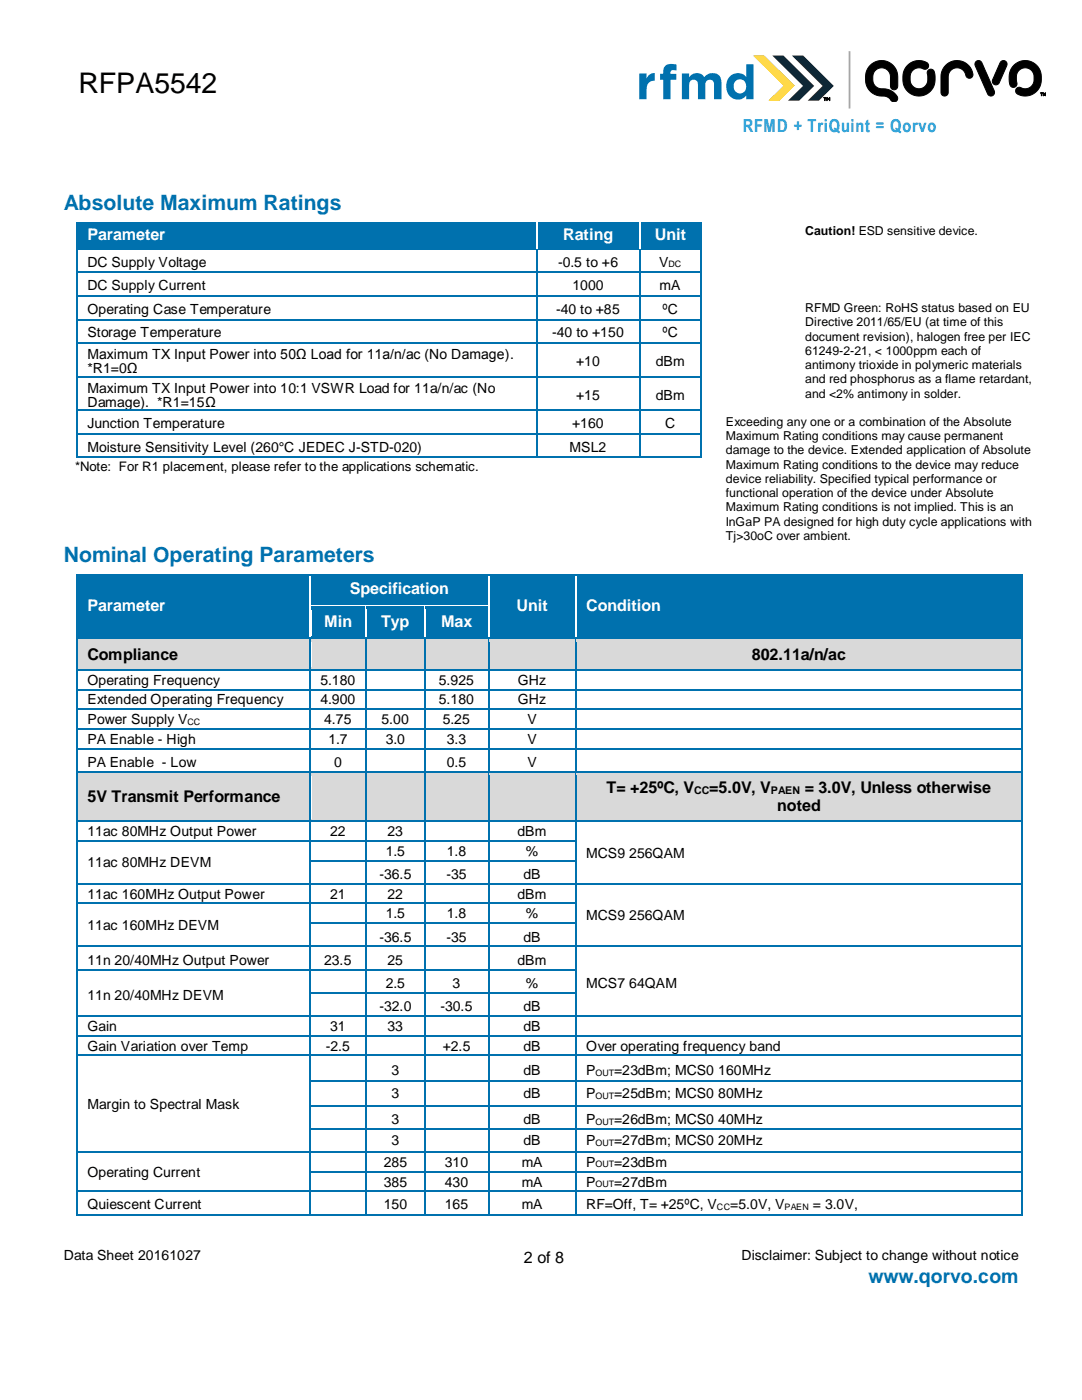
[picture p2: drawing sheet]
<svg xmlns="http://www.w3.org/2000/svg" width="216mm" height="279mm" viewBox="0 0 216 279" stroke-linecap="round" stroke-linejoin="round" font-family="sans-serif">
<defs><g id="words">
<text font-size="5.7" x="15.7" y="18.6">RFPA5542</text>
<g font-size="4.2" fill="#0071ae">
<text x="12.7" y="41.9">Absolute Maximum Ratings</text>
<text x="12.7" y="112.1">Nominal Operating Parameters</text>
</g>
<text font-size="3.9" fill="#0071ae" x="173.3" y="256">www.qorvo.com</text>
<text font-size="3.6" fill="#009ee1" x="148.2" y="26.4">RFMD + TriQuint = Qorvo</text>
<g font-size="3.2" fill="#fff">
<text x="17.4" y="47.9">Parameter</text>
<text x="112.4" y="47.9">Rating</text>
<text x="130.7" y="47.9">Unit</text>
<text x="69.8" y="118.6">Specification</text>
<text x="17.4" y="121.9">Parameter</text>
<text x="64.7" y="125.1">Min</text>
<text x="76.1" y="125.1">Typ</text>
<text x="88" y="125.1">Max</text>
<text x="103.1" y="121.9">Unit</text>
<text x="117" y="121.9">Condition</text>
</g>
<g font-size="3.2">
<text x="17.4" y="131.7">Compliance</text>
<text x="150" y="131.7">802.11a/n/ac</text>
<text x="17.4" y="160.2">5V Transmit Performance</text>
<text x="121" y="158.3">T= +25ºC, V</text>
<text x="141.5" y="158.3">=5.0V, V</text>
<text x="155.1" y="161.9">noted</text>
<text x="160.6" y="158.3">= 3.0V, Unless otherwise</text>
<text x="104.5" y="252">2 of 8</text>
</g>
<g font-size="2.8">
<text x="17.4" y="53.2">DC Supply Voltage</text>
<text x="111.4" y="53.2">-0.5 to +6</text>
<text x="131.5" y="53.2">V</text>
<text x="17.4" y="57.9">DC Supply Current</text>
<text x="114.3" y="57.9">1000</text>
<text x="131.6" y="57.9">mA</text>
<text x="17.4" y="62.7">Operating Case Temperature</text>
<text x="111" y="62.7">-40 to +85</text>
<text x="132.2" y="62.7">ºC</text>
<text x="17.4" y="67.3">Storage Temperature</text>
<text x="17.4" y="71.6">Maximum TX Input Power into 50Ω Load for 11a/n/ac (No Damage).</text>
<text x="110.2" y="67.3">-40 to +150</text>
<text x="132.2" y="67.3">ºC</text>
<text x="17.4" y="74.5">*R1=0Ω</text>
<text x="114.9" y="73.1">+10</text>
<text x="130.9" y="73.1">dBm</text>
<text x="17.4" y="78.3">Maximum TX Input Power into 10:1 VSWR Load for 11a/n/ac (No</text>
<text x="17.4" y="81.2">Damage). *R1=15Ω</text>
<text x="114.9" y="79.8">+15</text>
<text x="130.9" y="79.8">dBm</text>
<text x="17.4" y="85.5">Junction Temperature</text>
<text x="114.2" y="85.5">+160</text>
<text x="132.7" y="85.5">C</text>
<text x="17.4" y="90.2">Moisture Sensitivity Level (260°C JEDEC J-STD-020)</text>
<text x="113.7" y="90.2">MSL2</text>
<text x="17.4" y="136.6">Operating Frequency</text>
<text x="63.9" y="136.6">5.180</text>
<text x="87.6" y="136.6">5.925</text>
<text x="103.3" y="136.6">GHz</text>
<text x="17.4" y="140.6">Extended Operating Frequency</text>
<text x="63.9" y="140.6">4.900</text>
<text x="87.6" y="140.6">5.180</text>
<text x="103.3" y="140.6">GHz</text>
<text x="17.4" y="144.5">Power Supply V</text>
<text x="17.4" y="148.5">PA Enable - High</text>
<text x="64.7" y="144.5">4.75</text>
<text x="65.6" y="148.5">1.7</text>
<text x="76.2" y="144.5">5.00</text>
<text x="77" y="148.5">3.0</text>
<text x="88.3" y="144.5">5.25</text>
<text x="89.2" y="148.5">3.3</text>
<text x="105.3" y="144.5">V</text>
<text x="105.3" y="148.5">V</text>
<text x="17.4" y="153">PA Enable - Low</text>
<text x="66.7" y="153">0</text>
<text x="89.2" y="153">0.5</text>
<text x="105.3" y="153">V</text>
<text x="17.4" y="166.8">11ac 80MHz Output Power</text>
<text x="65.9" y="166.8">22</text>
<text x="77.3" y="166.8">23</text>
<text x="103.3" y="166.8">dBm</text>
<text x="17.4" y="173.1">11ac 80MHz DEVM</text>
<text x="77" y="170.7">1.5</text>
<text x="89.2" y="170.7">1.8</text>
<text x="104.9" y="170.7">%</text>
<text x="117" y="171.2">MCS9</text>
<text x="125.5" y="171.2">256QAM</text>
<text x="17.4" y="179.4">11ac 160MHz Output Power</text>
<text x="65.9" y="179.4">21</text>
<text x="75.7" y="175.4">-36.5</text>
<text x="77.3" y="179.4">22</text>
<text x="89.1" y="175.4">-35</text>
<text x="103.3" y="179.4">dBm</text>
<text x="104.4" y="175.4">dB</text>
<text x="17.4" y="185.6">11ac 160MHz DEVM</text>
<text x="77" y="183.3">1.5</text>
<text x="89.2" y="183.3">1.8</text>
<text x="104.9" y="183.3">%</text>
<text x="117" y="183.6">MCS9 256QAM</text>
<text x="75.7" y="187.9">-36.5</text>
<text x="89.1" y="187.9">-35</text>
<text x="104.4" y="187.9">dB</text>
<text x="17.4" y="192.5">11n 20/40MHz Output Power</text>
<text x="64.7" y="192.5">23.5</text>
<text x="77" y="197.2">2.5</text>
<text x="77.3" y="192.5">25</text>
<text x="90.3" y="197.2">3</text>
<text x="103.3" y="192.5">dBm</text>
<text x="104.9" y="197.2">%</text>
<text x="117" y="197.2">MCS7 64QAM</text>
<text x="17.4" y="199.5">11n 20/40MHz DEVM</text>
<text x="75.7" y="201.8">-32.0</text>
<text x="87.9" y="201.8">-30.5</text>
<text x="104.4" y="201.8">dB</text>
<text x="17.4" y="205.8">Gain</text>
<text x="17.4" y="209.7">Gain Variation over Temp</text>
<text x="65" y="209.7">-2.5</text>
<text x="65.9" y="205.8">31</text>
<text x="77.3" y="205.8">33</text>
<text x="88.3" y="209.7">+2.5</text>
<text x="104.4" y="205.8">dB</text>
<text x="104.4" y="209.7">dB</text>
<text x="117" y="209.7">Over operating frequency band</text>
<text x="78.1" y="214.5">3</text>
<text x="104.4" y="214.5">dB</text>
<text x="117" y="214.5">P</text>
<text x="122.6" y="214.5">=23dBm; MCS0 160MHz</text>
<text x="17.4" y="221.3">Margin to Spectral Mask</text>
<text x="78.1" y="219.2">3</text>
<text x="104.4" y="219.2">dB</text>
<text x="117" y="219.2">P</text>
<text x="122.6" y="219.2">=25dBm; MCS0 80MHz</text>
<text x="78.1" y="224.3">3</text>
<text x="104.4" y="224.3">dB</text>
<text x="117" y="224.3">P</text>
<text x="122.6" y="224.3">=26dBm; MCS0 40MHz</text>
<text x="76.6" y="232.8">285</text>
<text x="78.1" y="228.6">3</text>
<text x="88.8" y="232.8">310</text>
<text x="104.1" y="232.8">mA</text>
<text x="104.4" y="228.6">dB</text>
<text x="117" y="228.6">P</text>
<text x="117" y="232.8">P</text>
<text x="122.6" y="228.6">=27dBm; MCS0 20MHz</text>
<text x="122.6" y="232.8">=23dBm</text>
<text x="17.4" y="234.8">Operating Current</text>
<text x="76.6" y="236.8">385</text>
<text x="88.8" y="236.8">430</text>
<text x="104.1" y="236.8">mA</text>
<text x="117" y="236.8">P</text>
<text x="122.6" y="236.8">=27dBm</text>
<text x="17.4" y="241.4">Quiescent Current</text>
<text x="76.6" y="241.4">150</text>
<text x="88.8" y="241.4">165</text>
<text x="104.1" y="241.4">mA</text>
<text x="117" y="241.4">RF=Off, T= +25ºC, V</text>
<text x="145.7" y="241.4">=5.0V, V</text>
<text x="162.2" y="241.4">= 3.0V,</text>
<text x="12.7" y="251.4">Data Sheet 20161027</text>
<text x="148" y="251.4">Disclaimer: Subject to change without notice</text>
</g>
<text font-size="2.6" x="15" y="93.9">*Note: For R1 placement, please refer to the applications schematic.</text>
<g font-size="2.5">
<text x="160.7" y="46.8">Caution! ESD sensitive device.</text>
<text x="160.7" y="62.3">RFMD Green: RoHS status based on EU</text>
<text x="160.7" y="65.1">Directive 2011/65/EU (at time of this</text>
<text x="160.7" y="68">document revision), halogen free per IEC</text>
<text x="160.7" y="70.8">61249-2-21, &lt; 1000ppm each of</text>
<text x="160.7" y="73.7">antimony trioxide in polymeric materials</text>
<text x="160.7" y="76.5">and red phosphorus as a flame retardant,</text>
<text x="160.7" y="79.4">and &lt;2% antimony in solder.</text>
<text x="144.8" y="85">Exceeding any one or a combination of the Absolute</text>
<text x="144.8" y="87.8">Maximum Rating conditions may cause permanent</text>
<text x="144.8" y="90.7">damage to the device. Extended application of Absolute</text>
<text x="144.8" y="93.6">Maximum Rating conditions to the device may reduce</text>
<text x="144.8" y="96.4">device reliability. Specified typical performance or</text>
<text x="144.8" y="99.3">functional operation of the device under Absolute</text>
<text x="144.8" y="102.1">Maximum Rating conditions is not implied. This is an</text>
<text x="144.8" y="104.9">InGaP PA designed for high duty cycle applications with</text>
<text x="144.8" y="107.7">Tj&gt;30oC over ambient.</text>
</g>
<g font-size="2.1">
<text x="138.5" y="158.5">CC</text>
<text x="153.8" y="158.5">PAEN</text>
</g>
<g font-size="1.8">
<text x="133.4" y="53.4">DC</text>
<text x="37.4" y="144.7">CC</text>
<text x="118.8" y="214.7">OUT</text>
<text x="118.8" y="219.4">OUT</text>
<text x="118.8" y="224.5">OUT</text>
<text x="118.8" y="228.8">OUT</text>
<text x="118.8" y="233">OUT</text>
<text x="118.8" y="237">OUT</text>
<text x="143.1" y="241.5">CC</text>
<text x="156.5" y="241.5">PAEN</text>
</g>
</g></defs>
<g fill="#000" stroke="#000" stroke-width=".2">
<path d="M199.7 12.4a.72 .72 0 0 1 .9-.2 .72 .72 0 0 1 .3 .9l-1.5 3.4a.77 .77 0 0 1-1.2 .2 .77 .77 0 0 1 0-1.2zM194.8 12.2a.99 .99 0 0 1 1.4 1l2 4.5a.79 .79 0 0 1 .1 1.1 .79 .79 0 0 1-1.1 .1l-2.6-5.8-.1-.4zM181.1 13a3 3 0 0 1 4.1-.3 .77 .77 0 0 1-.2 1 .77 .77 0 0 1-1-.1 1.87 1.87 0 0 0-2.4 2.3 1.76 1.76 0 0 0 1.8 1.8 1.76 1.76 0 0 0 1.7-1.8v-.9a.77 .77 0 0 1 .4-1.2 .77 .77 0 0 1 1 .8 3.4 3.4 0 0 1-3.1 4.6 3.4 3.4 0 0 1-3.2-4.3l.2-.9zM202.3 13a3.3 3.3 0 0 1 3.8-.5 3.3 3.3 0 0 1 1.7 3.4 3.1 3.1 0 0 1-1.7 2.9 3.1 3.1 0 0 1-3.4-.3 .77 .77 0 0 1 .3-1 .77 .77 0 0 1 1 .1 1.86 1.86 0 0 0 2.3-2.3 1.76 1.76 0 0 0-1.7-1.8 1.76 1.76 0 0 0-1.8 1.8v.9a.77 .77 0 0 1-.4 1.2 .77 .77 0 0 1-1-.8 4 4 0 0 1 .9-3.6zM173.7 13a3.2 3.2 0 0 1 3.5-.7 3.2 3.2 0 0 1 1.9 3v1.2a.95 .95 0 0 1-.9 1.4 .86 .86 0 0 1-.5-1 3.6 3.6 0 0 0-.6-3 1.84 1.84 0 0 0-2.2 0 1.84 1.84 0 0 0-.7 2 1.97 1.97 0 0 0 2.5 1.8 2.72 2.72 0 0 1 2.4 2 .72 .72 0 0 1-.5 .6 .72 .72 0 0 1-.8-.3 2.27 2.27 0 0 0-2.4-.9 3.4 3.4 0 0 1-2.7-4.2l.3-.9zM188.7 13a3.2 3.2 0 0 1 3.4-.7 3.2 3.2 0 0 1 2 2.8 .77 .77 0 0 1-.9 .5 .77 .77 0 0 1-.6-.9 1.76 1.76 0 0 0-1.9-1.1 1.76 1.76 0 0 0-1.5 1.7v3.1a.72 .72 0 0 1-.7 .8 .72 .72 0 0 1-.7-.8v-3.5l.4-1.2z" fill-rule="evenodd"/>
<path d="M207.6 18.5h.5l-.2 .1v.5l-.1-.5zM208.2 18.5l.2 .4 .3-.4v.6l-.1-.4-.1 .3-.2-.3-.1 .4z" fill-rule="evenodd"/>
</g>
<g fill="#000">
<path d="M164.4 19.5h.4h-.2v.6v-.6z" fill-rule="evenodd"/>
<path d="M165 19.5l.3 .3 .3-.3v.6l-.1-.5-.2 .3-.2-.3-.1 .5z" fill-rule="evenodd"/>
</g>
<path d="M164.4 19.5h.4h-.2v.6v-.6zM165 19.5l.3 .3 .3-.3v.6l-.1-.5-.2 .3-.2-.3-.1 .5z" fill="none" stroke="#000" stroke-width=".2"/>
<g fill="#0e2736">
<path d="M158 11.1h2.3l6.1 6-3 3h-2.2l2.9-3z" fill-rule="evenodd"/>
<path d="M154.1 11.1h2.2l6.2 6-3 3h-2.3l3-3z" fill-rule="evenodd"/>
</g>
<path d="M150.2 11.1h2.3l6.1 6-3 3h-2.3l3.1-3z" fill-rule="evenodd" fill="#ffcb05"/>
<g fill="#0071ae">
<path d="M127.5 14.7h1.5v1a1.55 1.55 0 0 1 1.7-1.1v1.5a1.54 1.54 0 0 0-1.7 1.8v1.9h-1.5z" fill-rule="evenodd"/>
<path d="M132.7 13.2a2.38 2.38 0 0 1 2.3-.3v1.2a.74 .74 0 0 0-1.2 .4v.2h1.1v1.2h-1.1v3.9h-1.5v-3.9h-.6v-1.2h.6l.1-.9z" fill-rule="evenodd"/>
<path d="M136.1 14.7h1.4v.7a1.81 1.81 0 0 1 3 0 1.88 1.88 0 0 1 2.1-.8 1.88 1.88 0 0 1 1.4 1.9v3.3h-1.5v-2.9a.88 .88 0 0 0-.9-1 .88 .88 0 0 0-.9 1v2.9h-1.4v-2.9a.89 .89 0 0 0-.9-1 .89 .89 0 0 0-.9 1v2.9h-1.4z" fill-rule="evenodd"/>
<path d="M146.8 16.2a1.37 1.37 0 0 0-.2 1.9 1.37 1.37 0 0 0 1.9 .2 1.37 1.37 0 0 0 .2-1.9 1.37 1.37 0 0 0-1.9-.2zM145.6 15.3a2.22 2.22 0 0 1 3.3 .1v-2.6h1.4v7h-1.4v-.7a2.29 2.29 0 0 1-2.7 .5 2.29 2.29 0 0 1-1.3-2.4l.2-1.1z" fill-rule="evenodd"/>
</g>
<path d="M169.5 10.2v11.5" fill="none" stroke="#a6a6a6" stroke-width=".35"/>
<g fill="#0071ae">
<path d="M15.6 44.4h91.2v5.4h-91.2z" fill-rule="evenodd"/>
<path d="M17.4 44.4h87.6v5.4h-87.6z" fill-rule="evenodd"/>
<path d="M107.2 44.4h20.3v5.4h-20.3z" fill-rule="evenodd"/>
<path d="M109.1 44.4h16.5v5.4h-16.5z" fill-rule="evenodd"/>
<path d="M127.8 44.4h12v5.4h-12z" fill-rule="evenodd"/>
<path d="M129.7 44.4h8.2v5.4h-8.2z" fill-rule="evenodd"/>
</g>
<path d="M15.4 44.4v5.4" fill="none" stroke="#0071ae" stroke-width=".34"/>
<g fill="#fff">
<path d="M106.9 44.4h.3v5.4h-.3z" fill-rule="evenodd"/>
<path d="M127.5 44.4h.3v5.4h-.3z" fill-rule="evenodd"/>
</g>
<path d="M15.4 49.8v4.4M107.1 49.8v4.4M127.6 49.8v4.4M139.9 44.4v9.8" fill="none" stroke="#0071ae" stroke-width=".34"/>
<path d="M15.2 54.2h.4v.3h-.4z" fill-rule="evenodd" fill="#0071ae"/>
<path d="M15.6 54.4h91.3" fill="none" stroke="#0071ae" stroke-width=".34"/>
<path d="M106.9 54.2h.3v.3h-.3z" fill-rule="evenodd" fill="#0071ae"/>
<path d="M107.2 54.4h20.3" fill="none" stroke="#0071ae" stroke-width=".34"/>
<path d="M127.5 54.2h.3v.3h-.3z" fill-rule="evenodd" fill="#0071ae"/>
<path d="M127.8 54.4h12" fill="none" stroke="#0071ae" stroke-width=".34"/>
<path d="M139.8 54.2h.3v.3h-.3z" fill-rule="evenodd" fill="#0071ae"/>
<path d="M15.4 54.5v4.4M107.1 54.5v4.4M127.6 54.5v4.4M139.9 54.5v4.4" fill="none" stroke="#0071ae" stroke-width=".34"/>
<path d="M15.2 58.9h.4v.3h-.4z" fill-rule="evenodd" fill="#0071ae"/>
<path d="M15.6 59h91.3" fill="none" stroke="#0071ae" stroke-width=".34"/>
<path d="M106.9 58.9h.3v.3h-.3z" fill-rule="evenodd" fill="#0071ae"/>
<path d="M107.2 59h20.3" fill="none" stroke="#0071ae" stroke-width=".34"/>
<path d="M127.5 58.9h.3v.3h-.3z" fill-rule="evenodd" fill="#0071ae"/>
<path d="M127.8 59h12" fill="none" stroke="#0071ae" stroke-width=".34"/>
<path d="M139.8 58.9h.3v.3h-.3z" fill-rule="evenodd" fill="#0071ae"/>
<path d="M15.4 59.2v4.4M107.1 59.2v4.4M127.6 59.2v4.4M139.9 59.2v4.4" fill="none" stroke="#0071ae" stroke-width=".34"/>
<path d="M15.2 63.6h.4v.3h-.4z" fill-rule="evenodd" fill="#0071ae"/>
<path d="M15.6 63.8h91.3" fill="none" stroke="#0071ae" stroke-width=".34"/>
<path d="M106.9 63.6h.3v.3h-.3z" fill-rule="evenodd" fill="#0071ae"/>
<path d="M107.2 63.8h20.3" fill="none" stroke="#0071ae" stroke-width=".34"/>
<path d="M127.5 63.6h.3v.3h-.3z" fill-rule="evenodd" fill="#0071ae"/>
<path d="M127.8 63.8h12" fill="none" stroke="#0071ae" stroke-width=".34"/>
<path d="M139.8 63.6h.3v.3h-.3z" fill-rule="evenodd" fill="#0071ae"/>
<path d="M15.4 63.9v4.4M107.1 63.9v4.4M127.6 63.9v4.4M139.9 63.9v4.4" fill="none" stroke="#0071ae" stroke-width=".34"/>
<path d="M15.2 68.3h.4v.4h-.4z" fill-rule="evenodd" fill="#0071ae"/>
<path d="M15.6 68.5h91.3" fill="none" stroke="#0071ae" stroke-width=".34"/>
<path d="M106.9 68.3h.3v.4h-.3z" fill-rule="evenodd" fill="#0071ae"/>
<path d="M107.2 68.5h20.3" fill="none" stroke="#0071ae" stroke-width=".34"/>
<path d="M127.5 68.3h.3v.4h-.3z" fill-rule="evenodd" fill="#0071ae"/>
<path d="M127.8 68.5h12" fill="none" stroke="#0071ae" stroke-width=".34"/>
<path d="M139.8 68.3h.3v.4h-.3z" fill-rule="evenodd" fill="#0071ae"/>
<path d="M15.4 68.7v6.3M107.1 68.7v6.3M127.6 68.7v6.3M139.9 68.7v6.3" fill="none" stroke="#0071ae" stroke-width=".34"/>
<path d="M15.2 75h.4v.4h-.4z" fill-rule="evenodd" fill="#0071ae"/>
<path d="M15.6 75.2h91.3" fill="none" stroke="#0071ae" stroke-width=".34"/>
<path d="M106.9 75h.3v.4h-.3z" fill-rule="evenodd" fill="#0071ae"/>
<path d="M107.2 75.2h20.3" fill="none" stroke="#0071ae" stroke-width=".34"/>
<path d="M127.5 75h.3v.4h-.3z" fill-rule="evenodd" fill="#0071ae"/>
<path d="M127.8 75.2h12" fill="none" stroke="#0071ae" stroke-width=".34"/>
<path d="M139.8 75h.3v.4h-.3z" fill-rule="evenodd" fill="#0071ae"/>
<path d="M15.4 75.4v6.3M107.1 75.4v6.3M127.6 75.4v6.3M139.9 75.4v6.3" fill="none" stroke="#0071ae" stroke-width=".34"/>
<path d="M15.2 81.7h.4v.4h-.4z" fill-rule="evenodd" fill="#0071ae"/>
<path d="M15.6 81.9h91.3" fill="none" stroke="#0071ae" stroke-width=".34"/>
<path d="M106.9 81.7h.3v.4h-.3z" fill-rule="evenodd" fill="#0071ae"/>
<path d="M107.2 81.9h20.3" fill="none" stroke="#0071ae" stroke-width=".34"/>
<path d="M127.5 81.7h.3v.4h-.3z" fill-rule="evenodd" fill="#0071ae"/>
<path d="M127.8 81.9h12" fill="none" stroke="#0071ae" stroke-width=".34"/>
<path d="M139.8 81.7h.3v.4h-.3z" fill-rule="evenodd" fill="#0071ae"/>
<path d="M15.4 82.1v4.4M107.1 82.1v4.4M127.6 82.1v4.4M139.9 82.1v4.4" fill="none" stroke="#0071ae" stroke-width=".34"/>
<path d="M15.2 86.5h.4v.3h-.4z" fill-rule="evenodd" fill="#0071ae"/>
<path d="M15.6 86.6h91.3" fill="none" stroke="#0071ae" stroke-width=".34"/>
<path d="M106.9 86.5h.3v.3h-.3z" fill-rule="evenodd" fill="#0071ae"/>
<path d="M107.2 86.6h20.3" fill="none" stroke="#0071ae" stroke-width=".34"/>
<path d="M127.5 86.5h.3v.3h-.3z" fill-rule="evenodd" fill="#0071ae"/>
<path d="M127.8 86.6h12" fill="none" stroke="#0071ae" stroke-width=".34"/>
<path d="M139.8 86.5h.3v.3h-.3z" fill-rule="evenodd" fill="#0071ae"/>
<path d="M15.4 86.8v4.3" fill="none" stroke="#0071ae" stroke-width=".34"/>
<g fill="#0071ae">
<path d="M15.2 91.1h.4v.4h-.4z" fill-rule="evenodd"/>
<path d="M15.2 91.1h.4v.4h-.4z" fill-rule="evenodd"/>
</g>
<path d="M15.6 91.3h91.3M107.1 86.8v4.3" fill="none" stroke="#0071ae" stroke-width=".34"/>
<path d="M106.9 91.1h.3v.4h-.3z" fill-rule="evenodd" fill="#0071ae"/>
<path d="M107.2 91.3h20.3M127.6 86.8v4.3" fill="none" stroke="#0071ae" stroke-width=".34"/>
<path d="M127.5 91.1h.3v.4h-.3z" fill-rule="evenodd" fill="#0071ae"/>
<path d="M127.8 91.3h12M139.9 86.8v4.3" fill="none" stroke="#0071ae" stroke-width=".34"/>
<g fill="#0071ae">
<path d="M139.8 91.1h.3v.4h-.3z" fill-rule="evenodd"/>
<path d="M139.8 91.1h.3v.4h-.3z" fill-rule="evenodd"/>
<path d="M15.6 114.6h46.1v12.7h-46.1z" fill-rule="evenodd"/>
<path d="M17.4 118.4h42.6v5.4h-42.6z" fill-rule="evenodd"/>
<path d="M62.2 114.6h35.1v6.2h-35.1z" fill-rule="evenodd"/>
<path d="M63.9 115.1h31.6v5.4h-31.6z" fill-rule="evenodd"/>
<path d="M97.7 114.6h17.1v12.7h-17.1z" fill-rule="evenodd"/>
<path d="M99.5 118.4h13.4v5.4h-13.4z" fill-rule="evenodd"/>
<path d="M115.1 114.6h88.6v12.7h-88.6z" fill-rule="evenodd"/>
<path d="M117 118.4h84.8v5.4h-84.8z" fill-rule="evenodd"/>
<path d="M15.2 114.6h.4v.5h-.4z" fill-rule="evenodd"/>
<path d="M15.6 114.6h46.1v.5h-46.1z" fill-rule="evenodd"/>
</g>
<path d="M61.7 114.6h.4v.5h-.4z" fill-rule="evenodd" fill="#fff"/>
<path d="M61.7 114.6h35.6v.5h-35.6z" fill-rule="evenodd" fill="#0071ae"/>
<path d="M97.3 114.6h.4v.5h-.4z" fill-rule="evenodd" fill="#fff"/>
<path d="M97.3 114.6h17.5v.5h-17.5z" fill-rule="evenodd" fill="#0071ae"/>
<path d="M114.8 114.6h.3v.5h-.3z" fill-rule="evenodd" fill="#fff"/>
<g fill="#0071ae">
<path d="M114.8 114.6h88.9v.5h-88.9z" fill-rule="evenodd"/>
<path d="M203.7 114.6h.3v.5h-.3z" fill-rule="evenodd"/>
</g>
<path d="M15.4 115.1v5.7" fill="none" stroke="#0071ae" stroke-width=".34"/>
<path d="M61.9 120.6h35.6" fill="none" stroke="#0071ae" stroke-width=".25"/>
<g fill="#fff">
<path d="M61.7 115.1h.4v5.7h-.4z" fill-rule="evenodd"/>
<path d="M97.3 115.1h.4v5.7h-.4z" fill-rule="evenodd"/>
<path d="M114.8 115.1h.3v5.7h-.3z" fill-rule="evenodd"/>
</g>
<path d="M203.9 115.1v5.7" fill="none" stroke="#0071ae" stroke-width=".34"/>
<g fill="#0071ae">
<path d="M62.2 121.1h10.7v6.2h-10.7z" fill-rule="evenodd"/>
<path d="M63.9 121.6h7.2v5.4h-7.2z" fill-rule="evenodd"/>
<path d="M73.3 121.1h11.3v6.2h-11.3z" fill-rule="evenodd"/>
<path d="M75.1 121.6h7.7v5.4h-7.7z" fill-rule="evenodd"/>
<path d="M85 121.1h12.3v6.2h-12.3z" fill-rule="evenodd"/>
<path d="M86.8 121.6h8.7v5.4h-8.7z" fill-rule="evenodd"/>
<path d="M15.2 120.8h.4v.8h-.4z" fill-rule="evenodd"/>
</g>
<g fill="#fff">
<path d="M61.7 120.8h.4v.8h-.4z" fill-rule="evenodd"/>
<path d="M62.1 120.8h10.8v.1h-10.8z" fill-rule="evenodd"/>
</g>
<path d="M62.1 120.9h10.8v.7h-10.8z" fill-rule="evenodd" fill="#0071ae"/>
<g fill="#fff">
<path d="M72.9 120.9h.4v.7h-.4z" fill-rule="evenodd"/>
<path d="M72.9 120.8h.2v.1h-.2z" fill-rule="evenodd"/>
<path d="M73.1 120.8h11.5v.1h-11.5z" fill-rule="evenodd"/>
</g>
<path d="M73.1 120.9h11.5v.7h-11.5z" fill-rule="evenodd" fill="#0071ae"/>
<g fill="#fff">
<path d="M84.6 120.9h.4v.7h-.4z" fill-rule="evenodd"/>
<path d="M84.6 120.8h.2v.1h-.2z" fill-rule="evenodd"/>
<path d="M84.8 120.8h12.5v.1h-12.5z" fill-rule="evenodd"/>
</g>
<path d="M84.8 120.9h12.5v.7h-12.5z" fill-rule="evenodd" fill="#0071ae"/>
<g fill="#fff">
<path d="M97.3 120.8h.4v.8h-.4z" fill-rule="evenodd"/>
<path d="M114.8 120.8h.3v.8h-.3z" fill-rule="evenodd"/>
</g>
<path d="M203.7 120.8h.3v.8h-.3z" fill-rule="evenodd" fill="#0071ae"/>
<path d="M15.4 127.2h57.7" fill="none" stroke="#0071ae" stroke-width=".25"/>
<path d="M15.4 121.6v5.7" fill="none" stroke="#0071ae" stroke-width=".34"/>
<path d="M61.7 121.6h.4v5.7h-.4z" fill-rule="evenodd" fill="#fff"/>
<path d="M73.1 127.2h11.7" fill="none" stroke="#0071ae" stroke-width=".25"/>
<path d="M72.9 121.6h.4v5.7h-.4z" fill-rule="evenodd" fill="#fff"/>
<path d="M84.8 127.2h12.7" fill="none" stroke="#0071ae" stroke-width=".25"/>
<path d="M84.6 121.6h.4v5.7h-.4z" fill-rule="evenodd" fill="#fff"/>
<path d="M97.5 127.2h17.4" fill="none" stroke="#0071ae" stroke-width=".25"/>
<path d="M97.3 121.6h.4v5.7h-.4z" fill-rule="evenodd" fill="#fff"/>
<path d="M114.9 127.2h89" fill="none" stroke="#0071ae" stroke-width=".25"/>
<path d="M114.8 121.6h.3v5.7h-.3z" fill-rule="evenodd" fill="#fff"/>
<path d="M203.9 121.6v5.7" fill="none" stroke="#0071ae" stroke-width=".34"/>
<g fill="#d9d9d9">
<path d="M15.6 127.6h46.1v5.9h-46.1z" fill-rule="evenodd"/>
<path d="M17.4 128.1h42.6v5.1h-42.6z" fill-rule="evenodd"/>
<path d="M62.2 127.6h10.7v5.9h-10.7z" fill-rule="evenodd"/>
<path d="M63.9 128.1h7.2v5.1h-7.2z" fill-rule="evenodd"/>
<path d="M73.3 127.6h11.3v5.9h-11.3z" fill-rule="evenodd"/>
<path d="M75.1 128.1h7.7v5.1h-7.7z" fill-rule="evenodd"/>
<path d="M85 127.6h12.3v5.9h-12.3z" fill-rule="evenodd"/>
<path d="M86.8 128.1h8.7v5.1h-8.7z" fill-rule="evenodd"/>
<path d="M97.7 127.6h17.1v5.9h-17.1z" fill-rule="evenodd"/>
<path d="M99.5 128.1h13.4v5.1h-13.4z" fill-rule="evenodd"/>
<path d="M115.1 127.6h88.6v5.9h-88.6z" fill-rule="evenodd"/>
<path d="M117 128.1h84.8v5.1h-84.8z" fill-rule="evenodd"/>
</g>
<path d="M15.2 127.3h.4v.8h-.4z" fill-rule="evenodd" fill="#0071ae"/>
<path d="M15.6 127.5h46.1" fill="none" stroke="#0071ae" stroke-width=".34"/>
<path d="M15.6 127.6h46.1v.5h-46.1z" fill-rule="evenodd" fill="#d9d9d9"/>
<path d="M61.7 127.3h.4v.8h-.4z" fill-rule="evenodd" fill="#0071ae"/>
<path d="M62.1 127.5h10.8" fill="none" stroke="#0071ae" stroke-width=".34"/>
<path d="M62.1 127.6h10.8v.5h-10.8z" fill-rule="evenodd" fill="#d9d9d9"/>
<path d="M72.9 127.3h.4v.8h-.4z" fill-rule="evenodd" fill="#0071ae"/>
<path d="M73.3 127.5h11.3" fill="none" stroke="#0071ae" stroke-width=".34"/>
<path d="M73.3 127.6h11.3v.5h-11.3z" fill-rule="evenodd" fill="#d9d9d9"/>
<path d="M84.6 127.3h.4v.8h-.4z" fill-rule="evenodd" fill="#0071ae"/>
<path d="M85 127.5h12.3" fill="none" stroke="#0071ae" stroke-width=".34"/>
<path d="M85 127.6h12.3v.5h-12.3z" fill-rule="evenodd" fill="#d9d9d9"/>
<path d="M97.3 127.3h.4v.8h-.4z" fill-rule="evenodd" fill="#0071ae"/>
<path d="M97.7 127.5h17.1" fill="none" stroke="#0071ae" stroke-width=".34"/>
<path d="M97.7 127.6h17.1v.5h-17.1z" fill-rule="evenodd" fill="#d9d9d9"/>
<path d="M114.8 127.3h.3v.8h-.3z" fill-rule="evenodd" fill="#0071ae"/>
<path d="M115.1 127.5h88.6" fill="none" stroke="#0071ae" stroke-width=".34"/>
<path d="M115.1 127.6h88.6v.5h-88.6z" fill-rule="evenodd" fill="#d9d9d9"/>
<path d="M203.7 127.3h.3v.8h-.3z" fill-rule="evenodd" fill="#0071ae"/>
<path d="M15.4 133.3h188.5" fill="none" stroke="#d9d9d9" stroke-width=".25"/>
<path d="M15.4 128.1v5.4M61.9 128.1v5.4M84.8 128.1v5.4M97.5 128.1v5.4M203.9 128.1v5.4" fill="none" stroke="#0071ae" stroke-width=".34"/>
<path d="M73.1 128.1v5.4M114.9 128.1v5.4" fill="none" stroke="#0071ae" stroke-width=".35"/>
<path d="M15.2 133.5h.4v.8h-.4z" fill-rule="evenodd" fill="#0071ae"/>
<path d="M15.6 133.6h46.1" fill="none" stroke="#0071ae" stroke-width=".34"/>
<path d="M61.7 133.5h.4v.8h-.4z" fill-rule="evenodd" fill="#0071ae"/>
<path d="M62.1 133.6h10.8" fill="none" stroke="#0071ae" stroke-width=".34"/>
<path d="M72.9 133.5h.4v.8h-.4z" fill-rule="evenodd" fill="#0071ae"/>
<path d="M73.3 133.6h11.3" fill="none" stroke="#0071ae" stroke-width=".34"/>
<path d="M84.6 133.5h.4v.8h-.4z" fill-rule="evenodd" fill="#0071ae"/>
<path d="M85 133.6h12.3" fill="none" stroke="#0071ae" stroke-width=".34"/>
<path d="M97.3 133.5h.4v.8h-.4z" fill-rule="evenodd" fill="#0071ae"/>
<path d="M97.7 133.6h17.1" fill="none" stroke="#0071ae" stroke-width=".34"/>
<path d="M114.8 133.5h.3v.8h-.3z" fill-rule="evenodd" fill="#0071ae"/>
<path d="M115.1 133.6h88.6" fill="none" stroke="#0071ae" stroke-width=".34"/>
<path d="M203.7 133.5h.3v.8h-.3z" fill-rule="evenodd" fill="#0071ae"/>
<path d="M15.4 134.3v3.2M61.9 134.3v3.2M84.8 134.3v3.2M97.5 134.3v3.2M203.9 134.3v3.2" fill="none" stroke="#0071ae" stroke-width=".34"/>
<path d="M73.1 134.3v3.2M114.9 134.3v3.2" fill="none" stroke="#0071ae" stroke-width=".35"/>
<path d="M15.2 137.5h.4v.8h-.4z" fill-rule="evenodd" fill="#0071ae"/>
<path d="M15.6 137.6h46.1" fill="none" stroke="#0071ae" stroke-width=".34"/>
<path d="M61.7 137.5h.4v.8h-.4z" fill-rule="evenodd" fill="#0071ae"/>
<path d="M62.1 137.6h10.8" fill="none" stroke="#0071ae" stroke-width=".34"/>
<path d="M72.9 137.5h.4v.8h-.4z" fill-rule="evenodd" fill="#0071ae"/>
<path d="M73.3 137.6h11.3" fill="none" stroke="#0071ae" stroke-width=".34"/>
<path d="M84.6 137.5h.4v.8h-.4z" fill-rule="evenodd" fill="#0071ae"/>
<path d="M85 137.6h12.3" fill="none" stroke="#0071ae" stroke-width=".34"/>
<path d="M97.3 137.5h.4v.8h-.4z" fill-rule="evenodd" fill="#0071ae"/>
<path d="M97.7 137.6h17.1" fill="none" stroke="#0071ae" stroke-width=".34"/>
<path d="M114.8 137.5h.3v.8h-.3z" fill-rule="evenodd" fill="#0071ae"/>
<path d="M115.1 137.6h88.6" fill="none" stroke="#0071ae" stroke-width=".34"/>
<path d="M203.7 137.5h.3v.8h-.3z" fill-rule="evenodd" fill="#0071ae"/>
<path d="M15.4 138.3v3.1M61.9 138.3v3.1M84.8 138.3v3.1M97.5 138.3v3.1M203.9 138.3v3.1" fill="none" stroke="#0071ae" stroke-width=".34"/>
<path d="M73.1 138.3v3.1M114.9 138.3v3.1" fill="none" stroke="#0071ae" stroke-width=".35"/>
<path d="M15.2 141.4h.4v.8h-.4z" fill-rule="evenodd" fill="#0071ae"/>
<path d="M15.6 141.5h46.1" fill="none" stroke="#0071ae" stroke-width=".34"/>
<path d="M61.7 141.4h.4v.8h-.4z" fill-rule="evenodd" fill="#0071ae"/>
<path d="M62.1 141.5h10.8" fill="none" stroke="#0071ae" stroke-width=".34"/>
<path d="M72.9 141.4h.4v.8h-.4z" fill-rule="evenodd" fill="#0071ae"/>
<path d="M73.3 141.5h11.3" fill="none" stroke="#0071ae" stroke-width=".34"/>
<path d="M84.6 141.4h.4v.8h-.4z" fill-rule="evenodd" fill="#0071ae"/>
<path d="M85 141.5h12.3" fill="none" stroke="#0071ae" stroke-width=".34"/>
<path d="M97.3 141.4h.4v.8h-.4z" fill-rule="evenodd" fill="#0071ae"/>
<path d="M97.7 141.5h17.1" fill="none" stroke="#0071ae" stroke-width=".34"/>
<path d="M114.8 141.4h.3v.8h-.3z" fill-rule="evenodd" fill="#0071ae"/>
<path d="M115.1 141.5h88.6" fill="none" stroke="#0071ae" stroke-width=".34"/>
<path d="M203.7 141.4h.3v.8h-.3z" fill-rule="evenodd" fill="#0071ae"/>
<path d="M15.4 142.2v3.1M61.9 142.2v3.1M84.8 142.2v3.1M97.5 142.2v3.1M203.9 142.2v3.1" fill="none" stroke="#0071ae" stroke-width=".34"/>
<path d="M73.1 142.2v3.1M114.9 142.2v3.1" fill="none" stroke="#0071ae" stroke-width=".35"/>
<path d="M15.2 145.3h.4v.9h-.4z" fill-rule="evenodd" fill="#0071ae"/>
<path d="M15.6 145.5h46.1" fill="none" stroke="#0071ae" stroke-width=".34"/>
<path d="M61.7 145.3h.4v.9h-.4z" fill-rule="evenodd" fill="#0071ae"/>
<path d="M62.1 145.5h10.8" fill="none" stroke="#0071ae" stroke-width=".34"/>
<path d="M72.9 145.3h.4v.9h-.4z" fill-rule="evenodd" fill="#0071ae"/>
<path d="M73.3 145.5h11.3" fill="none" stroke="#0071ae" stroke-width=".34"/>
<path d="M84.6 145.3h.4v.9h-.4z" fill-rule="evenodd" fill="#0071ae"/>
<path d="M85 145.5h12.3" fill="none" stroke="#0071ae" stroke-width=".34"/>
<path d="M97.3 145.3h.4v.9h-.4z" fill-rule="evenodd" fill="#0071ae"/>
<path d="M97.7 145.5h17.1" fill="none" stroke="#0071ae" stroke-width=".34"/>
<path d="M114.8 145.3h.3v.9h-.3z" fill-rule="evenodd" fill="#0071ae"/>
<path d="M115.1 145.5h88.6" fill="none" stroke="#0071ae" stroke-width=".34"/>
<path d="M203.7 145.3h.3v.9h-.3z" fill-rule="evenodd" fill="#0071ae"/>
<path d="M15.4 146.2v3M61.9 146.2v3M84.8 146.2v3M97.5 146.2v3M203.9 146.2v3" fill="none" stroke="#0071ae" stroke-width=".34"/>
<path d="M73.1 146.2v3M114.9 146.2v3" fill="none" stroke="#0071ae" stroke-width=".35"/>
<path d="M15.2 149.2h.4v.9h-.4z" fill-rule="evenodd" fill="#0071ae"/>
<path d="M15.6 149.4h46.1" fill="none" stroke="#0071ae" stroke-width=".34"/>
<path d="M61.7 149.2h.4v.9h-.4z" fill-rule="evenodd" fill="#0071ae"/>
<path d="M62.1 149.4h10.8" fill="none" stroke="#0071ae" stroke-width=".34"/>
<path d="M72.9 149.2h.4v.9h-.4z" fill-rule="evenodd" fill="#0071ae"/>
<path d="M73.3 149.4h11.3" fill="none" stroke="#0071ae" stroke-width=".34"/>
<path d="M84.6 149.2h.4v.9h-.4z" fill-rule="evenodd" fill="#0071ae"/>
<path d="M85 149.4h12.3" fill="none" stroke="#0071ae" stroke-width=".34"/>
<path d="M97.3 149.2h.4v.9h-.4z" fill-rule="evenodd" fill="#0071ae"/>
<path d="M97.7 149.4h17.1" fill="none" stroke="#0071ae" stroke-width=".34"/>
<path d="M114.8 149.2h.3v.9h-.3z" fill-rule="evenodd" fill="#0071ae"/>
<path d="M115.1 149.4h88.6" fill="none" stroke="#0071ae" stroke-width=".34"/>
<path d="M203.7 149.2h.3v.9h-.3z" fill-rule="evenodd" fill="#0071ae"/>
<path d="M15.4 150.1v3.8M61.9 150.1v3.8M84.8 150.1v3.8M97.5 150.1v3.8M203.9 150.1v3.8" fill="none" stroke="#0071ae" stroke-width=".34"/>
<path d="M73.1 150.1v3.8M114.9 150.1v3.8" fill="none" stroke="#0071ae" stroke-width=".35"/>
<g fill="#d9d9d9">
<path d="M15.6 154.2h46.1v9.5h-46.1z" fill-rule="evenodd"/>
<path d="M17.4 156.6h42.6v5h-42.6z" fill-rule="evenodd"/>
<path d="M62.2 154.2h10.7v9.5h-10.7z" fill-rule="evenodd"/>
<path d="M63.9 156.6h7.2v5h-7.2z" fill-rule="evenodd"/>
<path d="M73.3 154.2h11.3v9.5h-11.3z" fill-rule="evenodd"/>
<path d="M75.1 156.6h7.7v5h-7.7z" fill-rule="evenodd"/>
<path d="M85 154.2h12.3v9.5h-12.3z" fill-rule="evenodd"/>
<path d="M86.8 156.6h8.7v5h-8.7z" fill-rule="evenodd"/>
<path d="M97.7 154.2h17.1v9.5h-17.1z" fill-rule="evenodd"/>
<path d="M99.5 156.6h13.4v5h-13.4z" fill-rule="evenodd"/>
<path d="M115.1 154.2h88.6v9.5h-88.6z" fill-rule="evenodd"/>
<path d="M117 154.7h84.8v4.3h-84.8z" fill-rule="evenodd"/>
<path d="M117 159h84.8v4.5h-84.8z" fill-rule="evenodd"/>
</g>
<path d="M15.2 153.9h.4v.8h-.4z" fill-rule="evenodd" fill="#0071ae"/>
<path d="M15.6 154.1h46.1" fill="none" stroke="#0071ae" stroke-width=".34"/>
<path d="M15.6 154.2h46.1v.5h-46.1z" fill-rule="evenodd" fill="#d9d9d9"/>
<path d="M61.7 153.9h.4v.8h-.4z" fill-rule="evenodd" fill="#0071ae"/>
<path d="M62.1 154.1h10.8" fill="none" stroke="#0071ae" stroke-width=".34"/>
<path d="M62.1 154.2h10.8v.5h-10.8z" fill-rule="evenodd" fill="#d9d9d9"/>
<path d="M72.9 153.9h.4v.8h-.4z" fill-rule="evenodd" fill="#0071ae"/>
<path d="M73.3 154.1h11.3" fill="none" stroke="#0071ae" stroke-width=".34"/>
<path d="M73.3 154.2h11.3v.5h-11.3z" fill-rule="evenodd" fill="#d9d9d9"/>
<path d="M84.6 153.9h.4v.8h-.4z" fill-rule="evenodd" fill="#0071ae"/>
<path d="M85 154.1h12.3" fill="none" stroke="#0071ae" stroke-width=".34"/>
<path d="M85 154.2h12.3v.5h-12.3z" fill-rule="evenodd" fill="#d9d9d9"/>
<path d="M97.3 153.9h.4v.8h-.4z" fill-rule="evenodd" fill="#0071ae"/>
<path d="M97.7 154.1h17.1" fill="none" stroke="#0071ae" stroke-width=".34"/>
<path d="M97.7 154.2h17.1v.5h-17.1z" fill-rule="evenodd" fill="#d9d9d9"/>
<path d="M114.8 153.9h.3v.8h-.3z" fill-rule="evenodd" fill="#0071ae"/>
<path d="M115.1 154.1h88.6" fill="none" stroke="#0071ae" stroke-width=".34"/>
<path d="M115.1 154.2h88.6v.5h-88.6z" fill-rule="evenodd" fill="#d9d9d9"/>
<path d="M203.7 153.9h.3v.8h-.3z" fill-rule="evenodd" fill="#0071ae"/>
<path d="M15.4 163.6h188.5" fill="none" stroke="#d9d9d9" stroke-width=".25"/>
<path d="M15.4 154.7v9M61.9 154.7v9M84.8 154.7v9M97.5 154.7v9M203.9 154.7v9" fill="none" stroke="#0071ae" stroke-width=".34"/>
<path d="M73.1 154.7v9M114.9 154.7v9" fill="none" stroke="#0071ae" stroke-width=".35"/>
<path d="M15.2 163.7h.4v.9h-.4z" fill-rule="evenodd" fill="#0071ae"/>
<path d="M15.6 163.9h46.1" fill="none" stroke="#0071ae" stroke-width=".34"/>
<path d="M61.7 163.7h.4v.9h-.4z" fill-rule="evenodd" fill="#0071ae"/>
<path d="M62.1 163.9h10.8" fill="none" stroke="#0071ae" stroke-width=".34"/>
<path d="M72.9 163.7h.4v.9h-.4z" fill-rule="evenodd" fill="#0071ae"/>
<path d="M73.3 163.9h11.3" fill="none" stroke="#0071ae" stroke-width=".34"/>
<path d="M84.6 163.7h.4v.9h-.4z" fill-rule="evenodd" fill="#0071ae"/>
<path d="M85 163.9h12.3" fill="none" stroke="#0071ae" stroke-width=".34"/>
<path d="M97.3 163.7h.4v.9h-.4z" fill-rule="evenodd" fill="#0071ae"/>
<path d="M97.7 163.9h17.1" fill="none" stroke="#0071ae" stroke-width=".34"/>
<path d="M114.8 163.7h.3v.9h-.3z" fill-rule="evenodd" fill="#0071ae"/>
<path d="M115.1 163.9h88.6" fill="none" stroke="#0071ae" stroke-width=".34"/>
<path d="M203.7 163.7h.3v.9h-.3z" fill-rule="evenodd" fill="#0071ae"/>
<path d="M15.4 164.6v3M61.9 164.6v3M84.8 164.6v3M97.5 164.6v3M203.9 164.6v3" fill="none" stroke="#0071ae" stroke-width=".34"/>
<path d="M73.1 164.6v3M114.9 164.6v3" fill="none" stroke="#0071ae" stroke-width=".35"/>
<path d="M15.2 167.6h.4v.9h-.4z" fill-rule="evenodd" fill="#0071ae"/>
<path d="M15.6 167.8h46.1" fill="none" stroke="#0071ae" stroke-width=".34"/>
<path d="M61.7 167.6h.4v.9h-.4z" fill-rule="evenodd" fill="#0071ae"/>
<path d="M62.1 167.8h10.8" fill="none" stroke="#0071ae" stroke-width=".34"/>
<path d="M72.9 167.6h.4v.9h-.4z" fill-rule="evenodd" fill="#0071ae"/>
<path d="M73.3 167.8h11.3" fill="none" stroke="#0071ae" stroke-width=".34"/>
<path d="M84.6 167.6h.4v.9h-.4z" fill-rule="evenodd" fill="#0071ae"/>
<path d="M85 167.8h12.3" fill="none" stroke="#0071ae" stroke-width=".34"/>
<path d="M97.3 167.6h.4v.9h-.4z" fill-rule="evenodd" fill="#0071ae"/>
<path d="M97.7 167.8h17.1" fill="none" stroke="#0071ae" stroke-width=".34"/>
<g fill="#0071ae">
<path d="M114.8 167.6h.3v.9h-.3z" fill-rule="evenodd"/>
<path d="M203.7 167.6h.3v.9h-.3z" fill-rule="evenodd"/>
</g>
<path d="M15.4 168.5v3.1M61.9 168.5v3.1M84.8 168.5v3.1M97.5 168.5v3.1M203.9 168.5v3.1" fill="none" stroke="#0071ae" stroke-width=".34"/>
<path d="M73.1 168.5v3.1M114.9 168.5v3.1" fill="none" stroke="#0071ae" stroke-width=".35"/>
<g fill="#0071ae">
<path d="M15.2 171.6h.4v.8h-.4z" fill-rule="evenodd"/>
<path d="M61.7 171.6h.4v.8h-.4z" fill-rule="evenodd"/>
</g>
<path d="M62.1 171.8h10.8" fill="none" stroke="#0071ae" stroke-width=".34"/>
<path d="M72.9 171.6h.4v.8h-.4z" fill-rule="evenodd" fill="#0071ae"/>
<path d="M73.3 171.8h11.3" fill="none" stroke="#0071ae" stroke-width=".34"/>
<path d="M84.6 171.6h.4v.8h-.4z" fill-rule="evenodd" fill="#0071ae"/>
<path d="M85 171.8h12.3" fill="none" stroke="#0071ae" stroke-width=".34"/>
<path d="M97.3 171.6h.4v.8h-.4z" fill-rule="evenodd" fill="#0071ae"/>
<path d="M97.7 171.8h17.1" fill="none" stroke="#0071ae" stroke-width=".34"/>
<g fill="#0071ae">
<path d="M114.8 171.6h.3v.8h-.3z" fill-rule="evenodd"/>
<path d="M203.7 171.6h.3v.8h-.3z" fill-rule="evenodd"/>
</g>
<path d="M15.4 172.4v3.8M61.9 172.4v3.8M84.8 172.4v3.8M97.5 172.4v3.8M203.9 172.4v3.8" fill="none" stroke="#0071ae" stroke-width=".34"/>
<path d="M73.1 172.4v3.8M114.9 172.4v3.8" fill="none" stroke="#0071ae" stroke-width=".35"/>
<path d="M15.2 176.2h.4v.9h-.4z" fill-rule="evenodd" fill="#0071ae"/>
<path d="M15.6 176.4h46.1" fill="none" stroke="#0071ae" stroke-width=".34"/>
<path d="M61.7 176.2h.4v.9h-.4z" fill-rule="evenodd" fill="#0071ae"/>
<path d="M62.1 176.4h10.8" fill="none" stroke="#0071ae" stroke-width=".34"/>
<path d="M72.9 176.2h.4v.9h-.4z" fill-rule="evenodd" fill="#0071ae"/>
<path d="M73.3 176.4h11.3" fill="none" stroke="#0071ae" stroke-width=".34"/>
<path d="M84.6 176.2h.4v.9h-.4z" fill-rule="evenodd" fill="#0071ae"/>
<path d="M85 176.4h12.3" fill="none" stroke="#0071ae" stroke-width=".34"/>
<path d="M97.3 176.2h.4v.9h-.4z" fill-rule="evenodd" fill="#0071ae"/>
<path d="M97.7 176.4h17.1" fill="none" stroke="#0071ae" stroke-width=".34"/>
<path d="M114.8 176.2h.3v.9h-.3z" fill-rule="evenodd" fill="#0071ae"/>
<path d="M115.1 176.4h88.6" fill="none" stroke="#0071ae" stroke-width=".34"/>
<path d="M203.7 176.2h.3v.9h-.3z" fill-rule="evenodd" fill="#0071ae"/>
<path d="M15.4 177.1v3M61.9 177.1v3M84.8 177.1v3M97.5 177.1v3M203.9 177.1v3" fill="none" stroke="#0071ae" stroke-width=".34"/>
<path d="M73.1 177.1v3M114.9 177.1v3" fill="none" stroke="#0071ae" stroke-width=".35"/>
<path d="M15.2 180.1h.4v.9h-.4z" fill-rule="evenodd" fill="#0071ae"/>
<path d="M15.6 180.3h46.1" fill="none" stroke="#0071ae" stroke-width=".34"/>
<path d="M61.7 180.1h.4v.9h-.4z" fill-rule="evenodd" fill="#0071ae"/>
<path d="M62.1 180.3h10.8" fill="none" stroke="#0071ae" stroke-width=".34"/>
<path d="M72.9 180.1h.4v.9h-.4z" fill-rule="evenodd" fill="#0071ae"/>
<path d="M73.3 180.3h11.3" fill="none" stroke="#0071ae" stroke-width=".34"/>
<path d="M84.6 180.1h.4v.9h-.4z" fill-rule="evenodd" fill="#0071ae"/>
<path d="M85 180.3h12.3" fill="none" stroke="#0071ae" stroke-width=".34"/>
<path d="M97.3 180.1h.4v.9h-.4z" fill-rule="evenodd" fill="#0071ae"/>
<path d="M97.7 180.3h17.1" fill="none" stroke="#0071ae" stroke-width=".34"/>
<g fill="#0071ae">
<path d="M114.8 180.1h.3v.9h-.3z" fill-rule="evenodd"/>
<path d="M203.7 180.1h.3v.9h-.3z" fill-rule="evenodd"/>
</g>
<path d="M15.4 181v3M61.9 181v3M84.8 181v3M97.5 181v3M203.9 181v3" fill="none" stroke="#0071ae" stroke-width=".34"/>
<path d="M73.1 181v3M114.9 181v3" fill="none" stroke="#0071ae" stroke-width=".35"/>
<g fill="#0071ae">
<path d="M15.2 184h.4v.9h-.4z" fill-rule="evenodd"/>
<path d="M61.7 184h.4v.9h-.4z" fill-rule="evenodd"/>
</g>
<path d="M62.1 184.2h10.8" fill="none" stroke="#0071ae" stroke-width=".34"/>
<path d="M72.9 184h.4v.9h-.4z" fill-rule="evenodd" fill="#0071ae"/>
<path d="M73.3 184.2h11.3" fill="none" stroke="#0071ae" stroke-width=".34"/>
<path d="M84.6 184h.4v.9h-.4z" fill-rule="evenodd" fill="#0071ae"/>
<path d="M85 184.2h12.3" fill="none" stroke="#0071ae" stroke-width=".34"/>
<path d="M97.3 184h.4v.9h-.4z" fill-rule="evenodd" fill="#0071ae"/>
<path d="M97.7 184.2h17.1" fill="none" stroke="#0071ae" stroke-width=".34"/>
<g fill="#0071ae">
<path d="M114.8 184h.3v.9h-.3z" fill-rule="evenodd"/>
<path d="M203.7 184h.3v.9h-.3z" fill-rule="evenodd"/>
</g>
<path d="M15.4 184.9v3.8M61.9 184.9v3.8M84.8 184.9v3.8M97.5 184.9v3.8M203.9 184.9v3.8" fill="none" stroke="#0071ae" stroke-width=".34"/>
<path d="M73.1 184.9v3.8M114.9 184.9v3.8" fill="none" stroke="#0071ae" stroke-width=".35"/>
<path d="M15.2 188.7h.4v.8h-.4z" fill-rule="evenodd" fill="#0071ae"/>
<path d="M15.6 188.9h46.1" fill="none" stroke="#0071ae" stroke-width=".34"/>
<path d="M61.7 188.7h.4v.8h-.4z" fill-rule="evenodd" fill="#0071ae"/>
<path d="M62.1 188.9h10.8" fill="none" stroke="#0071ae" stroke-width=".34"/>
<path d="M72.9 188.7h.4v.8h-.4z" fill-rule="evenodd" fill="#0071ae"/>
<path d="M73.3 188.9h11.3" fill="none" stroke="#0071ae" stroke-width=".34"/>
<path d="M84.6 188.7h.4v.8h-.4z" fill-rule="evenodd" fill="#0071ae"/>
<path d="M85 188.9h12.3" fill="none" stroke="#0071ae" stroke-width=".34"/>
<path d="M97.3 188.7h.4v.8h-.4z" fill-rule="evenodd" fill="#0071ae"/>
<path d="M97.7 188.9h17.1" fill="none" stroke="#0071ae" stroke-width=".34"/>
<path d="M114.8 188.7h.3v.8h-.3z" fill-rule="evenodd" fill="#0071ae"/>
<path d="M115.1 188.9h88.6" fill="none" stroke="#0071ae" stroke-width=".34"/>
<path d="M203.7 188.7h.3v.8h-.3z" fill-rule="evenodd" fill="#0071ae"/>
<path d="M15.4 189.5v3.9M61.9 189.5v3.9M84.8 189.5v3.9M97.5 189.5v3.9M203.9 189.5v3.9" fill="none" stroke="#0071ae" stroke-width=".34"/>
<path d="M73.1 189.5v3.9M114.9 189.5v3.9" fill="none" stroke="#0071ae" stroke-width=".35"/>
<path d="M15.2 193.4h.4v.8h-.4z" fill-rule="evenodd" fill="#0071ae"/>
<path d="M15.6 193.5h46.1" fill="none" stroke="#0071ae" stroke-width=".34"/>
<path d="M61.7 193.4h.4v.8h-.4z" fill-rule="evenodd" fill="#0071ae"/>
<path d="M62.1 193.5h10.8" fill="none" stroke="#0071ae" stroke-width=".34"/>
<path d="M72.9 193.4h.4v.8h-.4z" fill-rule="evenodd" fill="#0071ae"/>
<path d="M73.3 193.5h11.3" fill="none" stroke="#0071ae" stroke-width=".34"/>
<path d="M84.6 193.4h.4v.8h-.4z" fill-rule="evenodd" fill="#0071ae"/>
<path d="M85 193.5h12.3" fill="none" stroke="#0071ae" stroke-width=".34"/>
<path d="M97.3 193.4h.4v.8h-.4z" fill-rule="evenodd" fill="#0071ae"/>
<path d="M97.7 193.5h17.1" fill="none" stroke="#0071ae" stroke-width=".34"/>
<g fill="#0071ae">
<path d="M114.8 193.4h.3v.8h-.3z" fill-rule="evenodd"/>
<path d="M203.7 193.4h.3v.8h-.3z" fill-rule="evenodd"/>
</g>
<path d="M15.4 194.2v3.8M61.9 194.2v3.8M84.8 194.2v3.8M97.5 194.2v3.8M203.9 194.2v3.8" fill="none" stroke="#0071ae" stroke-width=".34"/>
<path d="M73.1 194.2v3.8M114.9 194.2v3.8" fill="none" stroke="#0071ae" stroke-width=".35"/>
<g fill="#0071ae">
<path d="M15.2 198h.4v.9h-.4z" fill-rule="evenodd"/>
<path d="M61.7 198h.4v.9h-.4z" fill-rule="evenodd"/>
</g>
<path d="M62.1 198.2h10.8" fill="none" stroke="#0071ae" stroke-width=".34"/>
<path d="M72.9 198h.4v.9h-.4z" fill-rule="evenodd" fill="#0071ae"/>
<path d="M73.3 198.2h11.3" fill="none" stroke="#0071ae" stroke-width=".34"/>
<path d="M84.6 198h.4v.9h-.4z" fill-rule="evenodd" fill="#0071ae"/>
<path d="M85 198.2h12.3" fill="none" stroke="#0071ae" stroke-width=".34"/>
<path d="M97.3 198h.4v.9h-.4z" fill-rule="evenodd" fill="#0071ae"/>
<path d="M97.7 198.2h17.1" fill="none" stroke="#0071ae" stroke-width=".34"/>
<g fill="#0071ae">
<path d="M114.8 198h.3v.9h-.3z" fill-rule="evenodd"/>
<path d="M203.7 198h.3v.9h-.3z" fill-rule="evenodd"/>
</g>
<path d="M15.4 198.9v3.8M61.9 198.9v3.8M84.8 198.9v3.8M97.5 198.9v3.8M203.9 198.9v3.8" fill="none" stroke="#0071ae" stroke-width=".34"/>
<path d="M73.1 198.9v3.8M114.9 198.9v3.8" fill="none" stroke="#0071ae" stroke-width=".35"/>
<path d="M15.2 202.7h.4v.8h-.4z" fill-rule="evenodd" fill="#0071ae"/>
<path d="M15.6 202.8h46.1" fill="none" stroke="#0071ae" stroke-width=".34"/>
<path d="M61.7 202.7h.4v.8h-.4z" fill-rule="evenodd" fill="#0071ae"/>
<path d="M62.1 202.8h10.8" fill="none" stroke="#0071ae" stroke-width=".34"/>
<path d="M72.9 202.7h.4v.8h-.4z" fill-rule="evenodd" fill="#0071ae"/>
<path d="M73.3 202.8h11.3" fill="none" stroke="#0071ae" stroke-width=".34"/>
<path d="M84.6 202.7h.4v.8h-.4z" fill-rule="evenodd" fill="#0071ae"/>
<path d="M85 202.8h12.3" fill="none" stroke="#0071ae" stroke-width=".34"/>
<path d="M97.3 202.7h.4v.8h-.4z" fill-rule="evenodd" fill="#0071ae"/>
<path d="M97.7 202.8h17.1" fill="none" stroke="#0071ae" stroke-width=".34"/>
<path d="M114.8 202.7h.3v.8h-.3z" fill-rule="evenodd" fill="#0071ae"/>
<path d="M115.1 202.8h88.6" fill="none" stroke="#0071ae" stroke-width=".34"/>
<path d="M203.7 202.7h.3v.8h-.3z" fill-rule="evenodd" fill="#0071ae"/>
<path d="M15.4 203.5v3.1M61.9 203.5v3.1M84.8 203.5v3.1M97.5 203.5v3.1M203.9 203.5v3.1" fill="none" stroke="#0071ae" stroke-width=".34"/>
<path d="M73.1 203.5v3.1M114.9 203.5v3.1" fill="none" stroke="#0071ae" stroke-width=".35"/>
<path d="M15.2 206.6h.4v.8h-.4z" fill-rule="evenodd" fill="#0071ae"/>
<path d="M15.6 206.7h46.1" fill="none" stroke="#0071ae" stroke-width=".34"/>
<path d="M61.7 206.6h.4v.8h-.4z" fill-rule="evenodd" fill="#0071ae"/>
<path d="M62.1 206.7h10.8" fill="none" stroke="#0071ae" stroke-width=".34"/>
<path d="M72.9 206.6h.4v.8h-.4z" fill-rule="evenodd" fill="#0071ae"/>
<path d="M73.3 206.7h11.3" fill="none" stroke="#0071ae" stroke-width=".34"/>
<path d="M84.6 206.6h.4v.8h-.4z" fill-rule="evenodd" fill="#0071ae"/>
<path d="M85 206.7h12.3" fill="none" stroke="#0071ae" stroke-width=".34"/>
<path d="M97.3 206.6h.4v.8h-.4z" fill-rule="evenodd" fill="#0071ae"/>
<path d="M97.7 206.7h17.1" fill="none" stroke="#0071ae" stroke-width=".34"/>
<path d="M114.8 206.6h.3v.8h-.3z" fill-rule="evenodd" fill="#0071ae"/>
<path d="M115.1 206.7h88.6" fill="none" stroke="#0071ae" stroke-width=".34"/>
<path d="M203.7 206.6h.3v.8h-.3z" fill-rule="evenodd" fill="#0071ae"/>
<path d="M15.4 207.4v3.1M61.9 207.4v3.1M84.8 207.4v3.1M97.5 207.4v3.1M203.9 207.4v3.1" fill="none" stroke="#0071ae" stroke-width=".34"/>
<path d="M73.1 207.4v3.1M114.9 207.4v3.1" fill="none" stroke="#0071ae" stroke-width=".35"/>
<path d="M15.2 210.5h.4v.8h-.4z" fill-rule="evenodd" fill="#0071ae"/>
<path d="M15.6 210.6h46.1" fill="none" stroke="#0071ae" stroke-width=".34"/>
<path d="M61.7 210.5h.4v.8h-.4z" fill-rule="evenodd" fill="#0071ae"/>
<path d="M62.1 210.6h10.8" fill="none" stroke="#0071ae" stroke-width=".34"/>
<path d="M72.9 210.5h.4v.8h-.4z" fill-rule="evenodd" fill="#0071ae"/>
<path d="M73.3 210.6h11.3" fill="none" stroke="#0071ae" stroke-width=".34"/>
<path d="M84.6 210.5h.4v.8h-.4z" fill-rule="evenodd" fill="#0071ae"/>
<path d="M85 210.6h12.3" fill="none" stroke="#0071ae" stroke-width=".34"/>
<path d="M97.3 210.5h.4v.8h-.4z" fill-rule="evenodd" fill="#0071ae"/>
<path d="M97.7 210.6h17.1" fill="none" stroke="#0071ae" stroke-width=".34"/>
<path d="M114.8 210.5h.3v.8h-.3z" fill-rule="evenodd" fill="#0071ae"/>
<path d="M115.1 210.6h88.6" fill="none" stroke="#0071ae" stroke-width=".34"/>
<path d="M203.7 210.5h.3v.8h-.3z" fill-rule="evenodd" fill="#0071ae"/>
<path d="M15.4 211.3v4.2M61.9 211.3v4.2M84.8 211.3v4.2M97.5 211.3v4.2M203.9 211.3v4.2" fill="none" stroke="#0071ae" stroke-width=".34"/>
<path d="M73.1 211.3v4.2M114.9 211.3v4.2" fill="none" stroke="#0071ae" stroke-width=".35"/>
<g fill="#0071ae">
<path d="M15.2 215.5h.4v.9h-.4z" fill-rule="evenodd"/>
<path d="M61.7 215.5h.4v.9h-.4z" fill-rule="evenodd"/>
</g>
<path d="M62.1 215.7h10.8" fill="none" stroke="#0071ae" stroke-width=".34"/>
<path d="M72.9 215.5h.4v.9h-.4z" fill-rule="evenodd" fill="#0071ae"/>
<path d="M73.3 215.7h11.3" fill="none" stroke="#0071ae" stroke-width=".34"/>
<path d="M84.6 215.5h.4v.9h-.4z" fill-rule="evenodd" fill="#0071ae"/>
<path d="M85 215.7h12.3" fill="none" stroke="#0071ae" stroke-width=".34"/>
<path d="M97.3 215.5h.4v.9h-.4z" fill-rule="evenodd" fill="#0071ae"/>
<path d="M97.7 215.7h17.1" fill="none" stroke="#0071ae" stroke-width=".34"/>
<path d="M114.8 215.5h.3v.9h-.3z" fill-rule="evenodd" fill="#0071ae"/>
<path d="M115.1 215.7h88.6" fill="none" stroke="#0071ae" stroke-width=".34"/>
<path d="M203.7 215.5h.3v.9h-.3z" fill-rule="evenodd" fill="#0071ae"/>
<path d="M15.4 216.4v4.1M61.9 216.4v4.1M84.8 216.4v4.1M97.5 216.4v4.1M203.9 216.4v4.1" fill="none" stroke="#0071ae" stroke-width=".34"/>
<path d="M73.1 216.4v4.1M114.9 216.4v4.1" fill="none" stroke="#0071ae" stroke-width=".35"/>
<g fill="#0071ae">
<path d="M15.2 220.5h.4v.9h-.4z" fill-rule="evenodd"/>
<path d="M61.7 220.5h.4v.9h-.4z" fill-rule="evenodd"/>
</g>
<path d="M62.1 220.7h10.8" fill="none" stroke="#0071ae" stroke-width=".34"/>
<path d="M72.9 220.5h.4v.9h-.4z" fill-rule="evenodd" fill="#0071ae"/>
<path d="M73.3 220.7h11.3" fill="none" stroke="#0071ae" stroke-width=".34"/>
<path d="M84.6 220.5h.4v.9h-.4z" fill-rule="evenodd" fill="#0071ae"/>
<path d="M85 220.7h12.3" fill="none" stroke="#0071ae" stroke-width=".34"/>
<path d="M97.3 220.5h.4v.9h-.4z" fill-rule="evenodd" fill="#0071ae"/>
<path d="M97.7 220.7h17.1" fill="none" stroke="#0071ae" stroke-width=".34"/>
<path d="M114.8 220.5h.3v.9h-.3z" fill-rule="evenodd" fill="#0071ae"/>
<path d="M115.1 220.7h88.6" fill="none" stroke="#0071ae" stroke-width=".34"/>
<path d="M203.7 220.5h.3v.9h-.3z" fill-rule="evenodd" fill="#0071ae"/>
<path d="M15.4 221.4v3.8M61.9 221.4v3.8M84.8 221.4v3.8M97.5 221.4v3.8M203.9 221.4v3.8" fill="none" stroke="#0071ae" stroke-width=".34"/>
<path d="M73.1 221.4v3.8M114.9 221.4v3.8" fill="none" stroke="#0071ae" stroke-width=".35"/>
<g fill="#0071ae">
<path d="M15.2 225.2h.4v.8h-.4z" fill-rule="evenodd"/>
<path d="M61.7 225.2h.4v.8h-.4z" fill-rule="evenodd"/>
</g>
<path d="M62.1 225.4h10.8" fill="none" stroke="#0071ae" stroke-width=".34"/>
<path d="M72.9 225.2h.4v.8h-.4z" fill-rule="evenodd" fill="#0071ae"/>
<path d="M73.3 225.4h11.3" fill="none" stroke="#0071ae" stroke-width=".34"/>
<path d="M84.6 225.2h.4v.8h-.4z" fill-rule="evenodd" fill="#0071ae"/>
<path d="M85 225.4h12.3" fill="none" stroke="#0071ae" stroke-width=".34"/>
<path d="M97.3 225.2h.4v.8h-.4z" fill-rule="evenodd" fill="#0071ae"/>
<path d="M97.7 225.4h17.1" fill="none" stroke="#0071ae" stroke-width=".34"/>
<path d="M114.8 225.2h.3v.8h-.3z" fill-rule="evenodd" fill="#0071ae"/>
<path d="M115.1 225.4h88.6" fill="none" stroke="#0071ae" stroke-width=".34"/>
<path d="M203.7 225.2h.3v.8h-.3z" fill-rule="evenodd" fill="#0071ae"/>
<path d="M15.4 226v3.7M61.9 226v3.7M84.8 226v3.7M97.5 226v3.7M203.9 226v3.7" fill="none" stroke="#0071ae" stroke-width=".34"/>
<path d="M73.1 226v3.7M114.9 226v3.7" fill="none" stroke="#0071ae" stroke-width=".35"/>
<path d="M15.2 229.7h.4v.8h-.4z" fill-rule="evenodd" fill="#0071ae"/>
<path d="M15.6 229.9h46.1" fill="none" stroke="#0071ae" stroke-width=".34"/>
<path d="M61.7 229.7h.4v.8h-.4z" fill-rule="evenodd" fill="#0071ae"/>
<path d="M62.1 229.9h10.8" fill="none" stroke="#0071ae" stroke-width=".34"/>
<path d="M72.9 229.7h.4v.8h-.4z" fill-rule="evenodd" fill="#0071ae"/>
<path d="M73.3 229.9h11.3" fill="none" stroke="#0071ae" stroke-width=".34"/>
<path d="M84.6 229.7h.4v.8h-.4z" fill-rule="evenodd" fill="#0071ae"/>
<path d="M85 229.9h12.3" fill="none" stroke="#0071ae" stroke-width=".34"/>
<path d="M97.3 229.7h.4v.8h-.4z" fill-rule="evenodd" fill="#0071ae"/>
<path d="M97.7 229.9h17.1" fill="none" stroke="#0071ae" stroke-width=".34"/>
<path d="M114.8 229.7h.3v.8h-.3z" fill-rule="evenodd" fill="#0071ae"/>
<path d="M115.1 229.9h88.6" fill="none" stroke="#0071ae" stroke-width=".34"/>
<path d="M203.7 229.7h.3v.8h-.3z" fill-rule="evenodd" fill="#0071ae"/>
<path d="M15.4 230.5v3.2M61.9 230.5v3.2M84.8 230.5v3.2M97.5 230.5v3.2M203.9 230.5v3.2" fill="none" stroke="#0071ae" stroke-width=".34"/>
<path d="M73.1 230.5v3.2M114.9 230.5v3.2" fill="none" stroke="#0071ae" stroke-width=".35"/>
<g fill="#0071ae">
<path d="M15.2 233.7h.4v.8h-.4z" fill-rule="evenodd"/>
<path d="M61.7 233.7h.4v.8h-.4z" fill-rule="evenodd"/>
</g>
<path d="M62.1 233.8h10.8" fill="none" stroke="#0071ae" stroke-width=".34"/>
<path d="M72.9 233.7h.4v.8h-.4z" fill-rule="evenodd" fill="#0071ae"/>
<path d="M73.3 233.8h11.3" fill="none" stroke="#0071ae" stroke-width=".34"/>
<path d="M84.6 233.7h.4v.8h-.4z" fill-rule="evenodd" fill="#0071ae"/>
<path d="M85 233.8h12.3" fill="none" stroke="#0071ae" stroke-width=".34"/>
<path d="M97.3 233.7h.4v.8h-.4z" fill-rule="evenodd" fill="#0071ae"/>
<path d="M97.7 233.8h17.1" fill="none" stroke="#0071ae" stroke-width=".34"/>
<path d="M114.8 233.7h.3v.8h-.3z" fill-rule="evenodd" fill="#0071ae"/>
<path d="M115.1 233.8h88.6" fill="none" stroke="#0071ae" stroke-width=".34"/>
<path d="M203.7 233.7h.3v.8h-.3z" fill-rule="evenodd" fill="#0071ae"/>
<path d="M15.4 234.5v3.1M61.9 234.5v3.1M84.8 234.5v3.1M97.5 234.5v3.1M203.9 234.5v3.1" fill="none" stroke="#0071ae" stroke-width=".34"/>
<path d="M73.1 234.5v3.1M114.9 234.5v3.1" fill="none" stroke="#0071ae" stroke-width=".35"/>
<path d="M15.2 237.6h.4v.8h-.4z" fill-rule="evenodd" fill="#0071ae"/>
<path d="M15.6 237.7h46.1" fill="none" stroke="#0071ae" stroke-width=".34"/>
<path d="M61.7 237.6h.4v.8h-.4z" fill-rule="evenodd" fill="#0071ae"/>
<path d="M62.1 237.7h10.8" fill="none" stroke="#0071ae" stroke-width=".34"/>
<path d="M72.9 237.6h.4v.8h-.4z" fill-rule="evenodd" fill="#0071ae"/>
<path d="M73.3 237.7h11.3" fill="none" stroke="#0071ae" stroke-width=".34"/>
<path d="M84.6 237.6h.4v.8h-.4z" fill-rule="evenodd" fill="#0071ae"/>
<path d="M85 237.7h12.3" fill="none" stroke="#0071ae" stroke-width=".34"/>
<path d="M97.3 237.6h.4v.8h-.4z" fill-rule="evenodd" fill="#0071ae"/>
<path d="M97.7 237.7h17.1" fill="none" stroke="#0071ae" stroke-width=".34"/>
<path d="M114.8 237.6h.3v.8h-.3z" fill-rule="evenodd" fill="#0071ae"/>
<path d="M115.1 237.7h88.6" fill="none" stroke="#0071ae" stroke-width=".34"/>
<path d="M203.7 237.6h.3v.8h-.3z" fill-rule="evenodd" fill="#0071ae"/>
<path d="M15.4 238.4v3.8" fill="none" stroke="#0071ae" stroke-width=".34"/>
<g fill="#0071ae">
<path d="M15.2 242.2h.4v.4h-.4z" fill-rule="evenodd"/>
<path d="M15.2 242.2h.4v.4h-.4z" fill-rule="evenodd"/>
</g>
<path d="M61.9 238.4v3.8M15.6 242.4h46.1" fill="none" stroke="#0071ae" stroke-width=".34"/>
<path d="M61.7 242.2h.4v.4h-.4z" fill-rule="evenodd" fill="#0071ae"/>
<path d="M62.1 242.4h10.8" fill="none" stroke="#0071ae" stroke-width=".34"/>
<path d="M73.1 238.4v3.8" fill="none" stroke="#0071ae" stroke-width=".35"/>
<path d="M72.9 242.2h.4v.4h-.4z" fill-rule="evenodd" fill="#0071ae"/>
<path d="M84.8 238.4v3.8M73.3 242.4h11.3" fill="none" stroke="#0071ae" stroke-width=".34"/>
<path d="M84.6 242.2h.4v.4h-.4z" fill-rule="evenodd" fill="#0071ae"/>
<path d="M97.5 238.4v3.8M85 242.4h12.3" fill="none" stroke="#0071ae" stroke-width=".34"/>
<path d="M97.3 242.2h.4v.4h-.4z" fill-rule="evenodd" fill="#0071ae"/>
<path d="M97.7 242.4h17.1" fill="none" stroke="#0071ae" stroke-width=".34"/>
<path d="M114.9 238.4v3.8" fill="none" stroke="#0071ae" stroke-width=".35"/>
<path d="M114.8 242.2h.3v.4h-.3z" fill-rule="evenodd" fill="#0071ae"/>
<path d="M203.9 238.4v3.8M115.1 242.4h88.6" fill="none" stroke="#0071ae" stroke-width=".34"/>
<g fill="#0071ae">
<path d="M203.7 242.2h.3v.4h-.3z" fill-rule="evenodd"/>
<path d="M203.7 242.2h.3v.4h-.3z" fill-rule="evenodd"/>
</g>
<path d="M13 12.1h43v13.8h-43z" fill-rule="evenodd" fill="#fff"/>
<use href="#words"/>
</svg>
